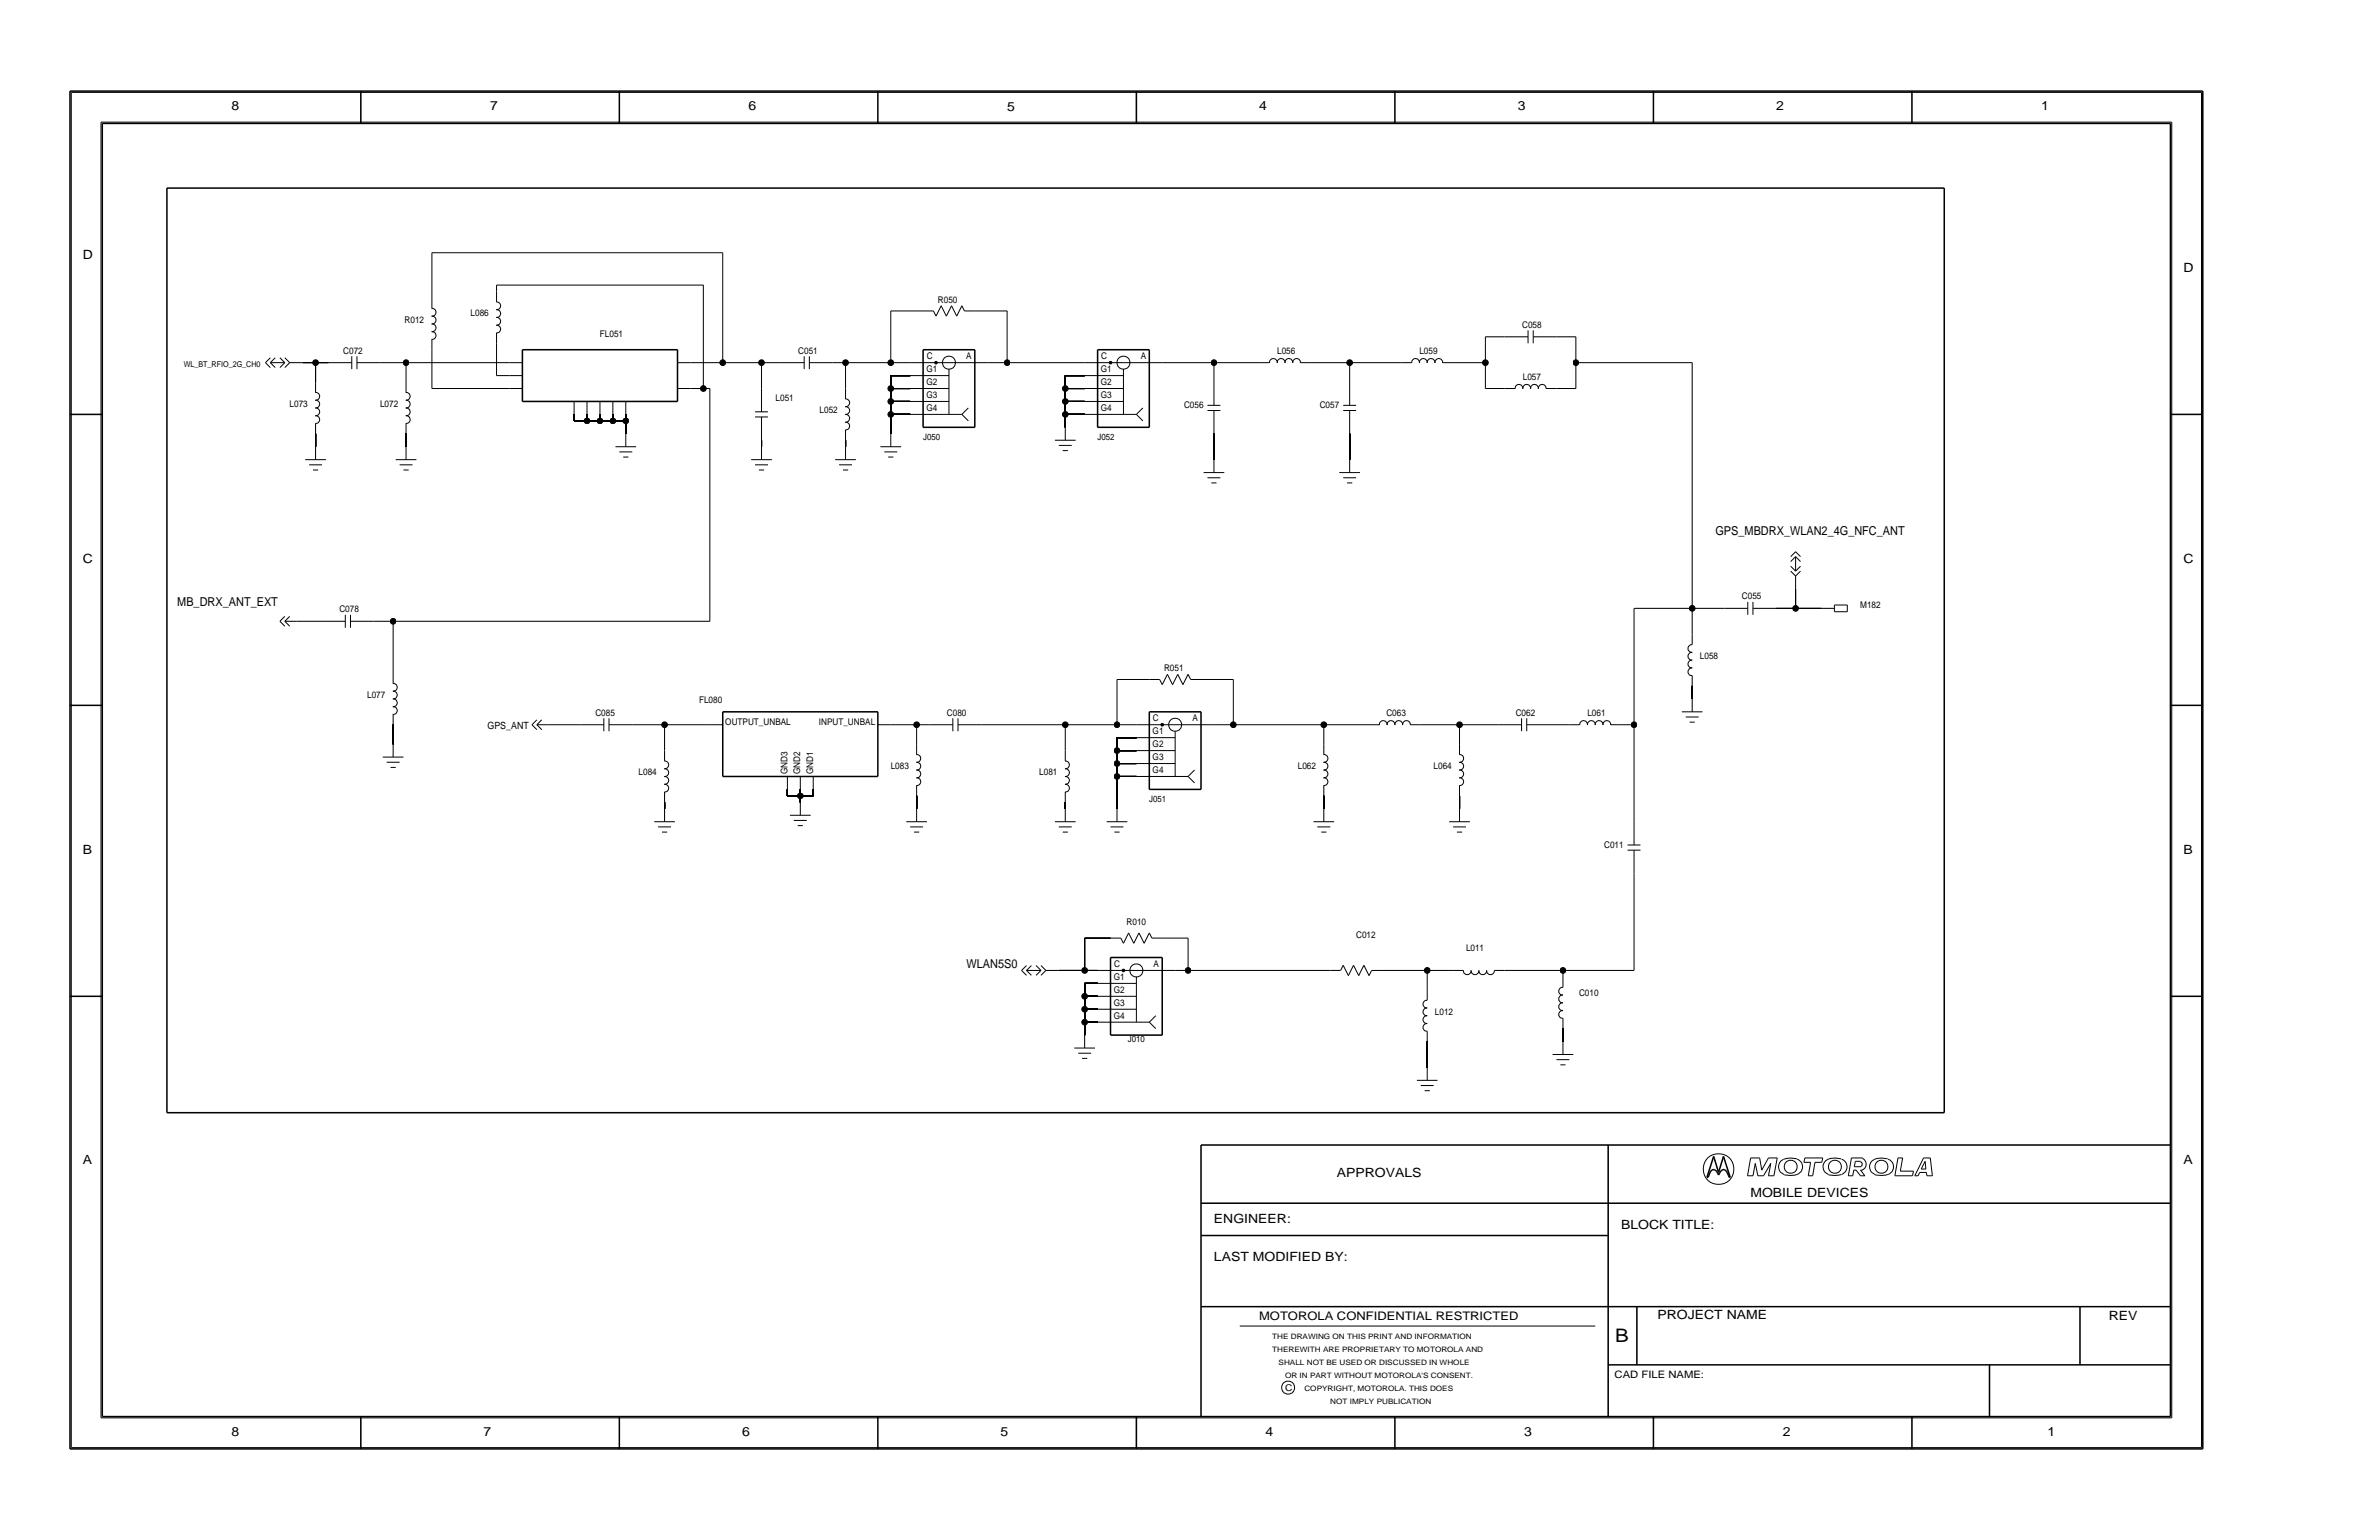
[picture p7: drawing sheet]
<svg xmlns="http://www.w3.org/2000/svg" width="432mm" height="279mm" viewBox="0 0 432 279" stroke-linecap="round" stroke-linejoin="round" font-family="sans-serif">
<defs><g id="words">
<text font-size="3.4" x="293.2" y="243.5">B</text>
<g font-size="2.3">
<text x="42" y="20">8</text>
<text x="89" y="20">7</text>
<text x="135.9" y="20">6</text>
<text x="182.8" y="20">5</text>
<text x="228.5" y="20">4</text>
<text x="275.5" y="20">3</text>
<text x="322.4" y="20">2</text>
<text x="370.5" y="20">1</text>
<text x="15" y="47">D</text>
<text x="396.3" y="49.4">D</text>
<text x="15" y="102.2">C</text>
<text x="396.3" y="102.2">C</text>
<text x="15" y="155">B</text>
<text x="396.3" y="155">B</text>
<text x="15" y="211.3">A</text>
<text x="242.6" y="213.6">APPROVALS</text>
<text x="396.3" y="211.3">A</text>
<text x="220.3" y="221.8">ENGINEER:</text>
<text x="317.7" y="217.1">MOBILE DEVICES</text>
<text x="294.2" y="223">BLOCK TITLE:</text>
<text x="220.3" y="228.9">LAST MODIFIED BY:</text>
<text x="300.9" y="239.3">PROJECT NAME</text>
<text x="382.7" y="239.4">REV</text>
<text x="42" y="260.5">8</text>
<text x="87.8" y="260.5">7</text>
<text x="134.7" y="260.5">6</text>
<text x="181.6" y="260.5">5</text>
<text x="229.7" y="260.5">4</text>
<text x="276.6" y="260.5">3</text>
<text x="323.6" y="260.5">2</text>
<text x="371.7" y="260.5">1</text>
</g>
<g font-size="2.2">
<text x="311.4" y="97">GPS_MBDRX_WLAN2_4G_NFC_ANT</text>
<text x="32.2" y="109.9">MB_DRX_ANT_EXT</text>
<text x="175.4" y="175.6">WLAN5S0</text>
</g>
<text font-size="2.1" x="228.5" y="239.4">MOTOROLA CONFIDENTIAL RESTRICTED</text>
<text font-size="1.9" x="293.1" y="250">CAD FILE NAME:</text>
<text font-size="1.8" x="88.5" y="132.2">GPS_ANT</text>
<g font-size="1.7">
<text x="73.4" y="58.6">R012</text>
<text x="85.4" y="57.4">L086</text>
<text x="170.2" y="54.9">R050</text>
<text x="276.3" y="59.5">C058</text>
<text x="62.3" y="64.2">C072</text>
<text x="108.9" y="61.1">FL051</text>
<text x="144.9" y="64.2">C051</text>
<text x="168.2" y="65.1">C</text>
<text x="175.4" y="65.1">A</text>
<text x="199.9" y="65.1">C</text>
<text x="207.1" y="65.1">A</text>
<text x="231.8" y="64.2">L056</text>
<text x="257.6" y="64.2">L059</text>
<text x="168.2" y="69.9">G2</text>
<text x="168.2" y="67.5">G1</text>
<text x="199.8" y="69.9">G2</text>
<text x="199.8" y="67.5">G1</text>
<text x="276.4" y="68.9">L057</text>
<text x="52.6" y="73.8">L073</text>
<text x="69" y="73.8">L072</text>
<text x="140.8" y="72.8">L051</text>
<text x="148.8" y="75">L052</text>
<text x="168.2" y="72.2">G3</text>
<text x="168.2" y="74.6">G4</text>
<text x="199.8" y="72.2">G3</text>
<text x="199.8" y="74.6">G4</text>
<text x="214.9" y="74">C056</text>
<text x="239.5" y="74">C057</text>
<text x="61.6" y="111.1">C078</text>
<text x="316.2" y="108.7">C055</text>
<text x="337.6" y="110.4">M182</text>
<text x="308.6" y="119.6">L058</text>
<text x="211.3" y="121.8">R051</text>
<text x="66.6" y="126.6">L077</text>
<text x="108.1" y="129.8">C085</text>
<text x="126.9" y="127.5">FL080</text>
<text x="131.7" y="131.5">OUTPUT_UNBAL</text>
<text x="148.6" y="131.5">INPUT_UNBAL</text>
<text x="171.9" y="129.8">C080</text>
<text x="209.3" y="130.8">C</text>
<text x="216.4" y="130.8">A</text>
<text x="251.6" y="129.8">C063</text>
<text x="275.1" y="129.8">C062</text>
<text x="288.1" y="129.9">L061</text>
<text x="209.2" y="137.9">G3</text>
<text x="209.2" y="135.6">G2</text>
<text x="209.2" y="133.2">G1</text>
<text x="115.9" y="140.7">L084</text>
<text x="142.9" y="140.4" transform="rotate(-90 142.9 140.4)">GND3</text>
<text x="145.3" y="140.4" transform="rotate(-90 145.3 140.4)">GND2</text>
<text x="147.6" y="140.4" transform="rotate(-90 147.6 140.4)">GND1</text>
<text x="161.7" y="139.5">L083</text>
<text x="188.6" y="140.7">L081</text>
<text x="209.2" y="140.3">G4</text>
<text x="235.6" y="139.5">L062</text>
<text x="260.2" y="139.5">L064</text>
<text x="291.2" y="153.8">C011</text>
<text x="204.5" y="167.9">R010</text>
<text x="246.1" y="170.2">C012</text>
<text x="266.1" y="172.5">L011</text>
<text x="202.2" y="177.8">G1</text>
<text x="202.2" y="175.4">C</text>
<text x="209.4" y="175.4">A</text>
<text x="202.2" y="182.5">G3</text>
<text x="202.2" y="184.8">G4</text>
<text x="202.2" y="180.2">G2</text>
<text x="260.5" y="184.1">L012</text>
<text x="286.6" y="180.8">C010</text>
<text x="233.2" y="252.3">C</text>
</g>
<g font-size="1.6">
<text x="167.5" y="79.9">J050</text>
<text x="199.2" y="79.9">J052</text>
<text x="208.6" y="145.6">J051</text>
<text x="204.7" y="189">J010</text>
</g>
<text font-size="1.5" x="33.3" y="66.5">WL_BT_RFIO_2G_CH0</text>
<g font-size="1.4">
<text x="230.9" y="242.9">THE DRAWING ON THIS PRINT AND INFORMATION</text>
<text x="230.9" y="245.3">THEREWITH ARE PROPRIETARY TO MOTOROLA AND</text>
<text x="232.1" y="247.6">SHALL NOT BE USED OR DISCUSSED IN WHOLE</text>
<text x="233.2" y="250">OR IN PART WITHOUT MOTOROLA'S CONSENT.</text>
<text x="236.8" y="252.3">COPYRIGHT, MOTOROLA. THIS DOES</text>
<text x="241.5" y="254.7">NOT IMPLY PUBLICATION</text>
</g>
</g></defs>
<!-- layer: Nets -->
<g fill="none" stroke="#000" stroke-width=".18">
<path d="M78.4 45.9v8.2zM78.4 45.9h52.8zM90.1 51.7v1.2zM90.1 51.7h37.6zM127.7 51.7v18.8zM131.2 45.9v19.9zM161.7 56.4v9.4zM161.7 56.4h5.8zM176.9 56.4h5.9zM182.8 56.4v9.4zM54.9 65.8h2.4zM57.3 78.7v2.3z"/>
<path d="M57.3 65.8v3.5zM57.3 65.8h2.3zM69 65.8h4.7zM73.7 78.7v2.3zM73.7 65.8v3.5zM73.7 65.8h18.8zM78.4 63.5v7zM78.4 70.5h14.1zM90.1 62.3v5.8zM90.1 68.1h2.4zM104.2 75.2v1.2zM104.2 76.4h2.3z"/>
<path d="M106.5 75.2v1.2zM106.5 76.4h2.4zM108.9 75.2v1.2zM108.9 76.4h2.3zM111.2 75.2v1.2zM111.2 76.4h2.4zM113.6 75.2v1.2zM113.6 76.4v2.3zM125.3 65.8h5.9zM125.3 70.5h2.4zM127.7 70.5h1.1zM128.8 70.5v42.2z"/>
<path d="M131.2 65.8h7zM138.2 65.8h3.5zM138.2 79.9v1.1zM138.2 65.8v4.7zM151.1 65.8h2.4zM153.5 65.8h8.2zM153.5 79.9v1.1zM153.5 65.8v4.7zM161.7 68.1h3.5zM161.7 65.8h3.5zM161.7 68.1v2.4zM161.7 70.5h3.5z"/>
<path d="M161.7 75.2h3.5zM161.7 75.2v3.5zM161.7 72.8v2.4zM161.7 70.5v2.3zM161.7 72.8h3.5zM179.3 65.8h3.5zM182.8 65.8h14.1zM193.4 68.1h3.5zM193.4 70.5h3.5zM193.4 75.2h3.5zM193.4 72.8h3.5zM193.4 68.1v2.4z"/>
<path d="M193.4 75.2v2.3zM193.4 72.8v2.4zM193.4 70.5v2.3zM211 65.8h9.3zM220.3 78.7v4.7zM220.3 65.8v3.5zM220.3 65.8h8.2zM237.9 65.8h7.1zM245 78.7v4.7zM245 65.8v3.5zM245 65.8h9.4zM263.7 65.8h5.9z"/>
<path d="M269.6 70.5h3.5zM269.6 65.8v4.7zM269.6 61.1v4.7zM269.6 61.1h3.5zM282.5 70.5h3.5zM282.5 61.1h3.5zM286 65.8v4.7zM286 61.1v4.7zM286 65.8h21.1zM307.1 65.8v44.6zM53.8 112.7h4.7zM67.8 112.7h3.6z"/>
<path d="M71.4 112.7v9.4zM71.4 112.7h57.4zM296.6 110.4h10.5zM296.6 110.4v21.1zM307.1 110.4v4.7zM307.1 110.4h5.9zM322.4 110.4h3.5zM325.9 110.4h4.7zM325.9 106.9v3.5zM71.4 131.5v3.5zM99.5 131.5h5.9zM114.8 131.5h5.8z"/>
<path d="M120.6 131.5v4.7zM120.6 131.5h8.2zM161.7 131.5h4.7zM166.4 131.5v3.5zM166.4 131.5h2.3zM178.1 131.5h15.3zM193.4 131.5v4.7zM193.4 131.5h9.3zM202.7 133.8h3.6zM202.7 131.5h3.6zM202.7 133.8v2.4zM202.7 136.2h3.6z"/>
<path d="M202.7 136.2v2.3zM202.7 138.5h3.6zM202.7 138.5v2.4zM202.7 123.3v8.2zM202.7 123.3h5.9zM218 123.3h5.9zM220.3 131.5h3.6zM223.9 131.5h16.4zM223.9 123.3v8.2zM240.3 131.5v3.5zM240.3 131.5h8.2zM257.9 131.5h7z"/>
<path d="M264.9 131.5v3.5zM264.9 131.5h7.1zM281.3 131.5h3.6zM294.2 131.5h2.4zM296.6 131.5v17.6zM307.1 124.5v2.3zM120.6 145.6v1.1zM142.9 143.2v1.2zM142.9 144.4h2.4zM145.3 144.4v1.2zM145.3 143.2v1.2zM145.3 144.4h2.3z"/>
<path d="M147.6 143.2v1.2zM166.4 144.4v2.3zM193.4 145.6v1.1zM202.7 140.9v5.8zM202.7 140.9h3.6zM240.3 144.4v2.3zM264.9 144.4v2.3zM296.6 158.5v17.6zM192.2 176.1h4.7zM196.9 178.4h2.3zM196.9 178.4v2.4zM196.9 170.2h4.7z"/>
<path d="M196.9 176.1h2.3zM196.9 170.2v5.9zM211 170.2h4.6zM213.3 176.1h2.3zM215.6 170.2v5.9zM215.6 176.1h25.9zM250.8 176.1h8.2zM259 176.1v3.5zM259 176.1h4.7zM273.1 176.1h10.6zM283.7 176.1v1.1zM283.7 176.1h12.9z"/>
<path d="M196.9 185.5v2.3zM196.9 185.5h2.3zM196.9 183.1v2.4zM196.9 180.8v2.3zM196.9 180.8h2.3zM196.9 183.1h2.3zM259 189v4.7zM283.7 186.6v2.4z"/>
</g>
<path d="M30.3 34.1v167.8zM30.3 34.1h322.6zM352.9 34.1v167.8zM30.3 201.9h322.6z" fill="none" stroke="#000" stroke-width=".28"/>
<g fill="#000" stroke="#000" stroke-width=".18">
<circle cx="57.3" cy="65.8" r=".52"/>
<circle cx="73.7" cy="65.8" r=".52"/>
<circle cx="106.5" cy="76.4" r=".52"/>
<circle cx="108.9" cy="76.4" r=".52"/>
<circle cx="111.2" cy="76.4" r=".52"/>
<circle cx="113.6" cy="76.4" r=".52"/>
<circle cx="127.7" cy="70.5" r=".52"/>
<circle cx="131.2" cy="65.8" r=".52"/>
<circle cx="138.2" cy="65.8" r=".52"/>
<circle cx="153.5" cy="65.8" r=".52"/>
<circle cx="161.7" cy="65.8" r=".52"/>
<circle cx="161.7" cy="70.5" r=".52"/>
<circle cx="161.7" cy="72.8" r=".52"/>
<circle cx="161.7" cy="75.2" r=".52"/>
<circle cx="182.8" cy="65.8" r=".52"/>
<circle cx="193.4" cy="72.8" r=".52"/>
<circle cx="193.4" cy="75.2" r=".52"/>
<circle cx="193.4" cy="70.5" r=".52"/>
<circle cx="220.3" cy="65.8" r=".52"/>
<circle cx="245" cy="65.8" r=".52"/>
<circle cx="269.6" cy="65.8" r=".52"/>
<circle cx="286" cy="65.8" r=".52"/>
<circle cx="71.4" cy="112.7" r=".52"/>
<circle cx="307.1" cy="110.4" r=".52"/>
<circle cx="325.9" cy="110.4" r=".52"/>
<circle cx="120.6" cy="131.5" r=".52"/>
<circle cx="166.4" cy="131.5" r=".52"/>
<circle cx="193.4" cy="131.5" r=".52"/>
<circle cx="202.7" cy="136.2" r=".52"/>
<circle cx="202.7" cy="138.5" r=".52"/>
<circle cx="202.7" cy="131.5" r=".52"/>
<circle cx="223.9" cy="131.5" r=".52"/>
<circle cx="240.3" cy="131.5" r=".52"/>
<circle cx="264.9" cy="131.5" r=".52"/>
<circle cx="296.6" cy="131.5" r=".52"/>
<circle cx="145.3" cy="144.4" r=".52"/>
<circle cx="202.7" cy="140.9" r=".52"/>
<circle cx="196.9" cy="176.1" r=".52"/>
<circle cx="215.6" cy="176.1" r=".52"/>
<circle cx="259" cy="176.1" r=".52"/>
<circle cx="283.7" cy="176.1" r=".52"/>
<circle cx="196.9" cy="180.8" r=".52"/>
<circle cx="196.9" cy="183.1" r=".52"/>
<circle cx="196.9" cy="185.5" r=".52"/>
</g>
<!-- layer: Components -->
<g fill="none" stroke="#000" stroke-width=".18">
<path d="M78.3 56a.69 .69 0 0 1 .8 .7 .69 .69 0 0 1-.8 .7M78.3 58.8a.69 .69 0 0 1 .8 .7 .69 .69 0 0 1-.8 .7M78.3 57.4a.69 .69 0 0 1 .8 .7 .69 .69 0 0 1-.8 .7M78.4 54.1v1.8zM90.1 54.8a.69 .69 0 0 1 .8 .7 .69 .69 0 0 1-.8 .7M90.1 57.6a.69 .69 0 0 1 .8 .7 .69 .69 0 0 1-.8 .7M90.1 59a.69 .69 0 0 1 .8 .7 .69 .69 0 0 1-.8 .7M90.1 56.2a.69 .69 0 0 1 .8 .7 .69 .69 0 0 1-.8 .7M90.1 52.9v1.9zM167.5 56.4h1.9zM169.4 56.4l.5 1zM170.8 55.5l-.9 1.9z"/>
<path d="M170.8 55.5l1 1.9zM172.7 55.5l.9 1.9zM172.7 55.5l-.9 1.9zM174.6 55.5l-1 1.9zM174.6 55.5l.5 .9zM175.1 56.4h1.8zM277.3 59.9v2.4zM278.3 59.9v2.4zM48.2 65.8l.9-.9zM48.2 65.8l.9 .9zM49.1 65.8h2.6zM49.1 65.8l.9-.9z"/>
<path d="M49.1 65.8l.9 .9zM50.8 66.7l.9-.9zM50.8 64.9l.9 .9zM51.7 66.7l.9-.9zM51.7 64.9l.9 .9zM52.6 65.8h2.3zM57.2 71.2a.69 .69 0 0 1 .8 .7 .69 .69 0 0 1-.8 .7M57.2 74.1a.69 .69 0 0 1 .8 .6 .69 .69 0 0 1-.8 .7M57.2 75.5a.69 .69 0 0 1 .8 .6 .69 .69 0 0 1-.8 .7M57.2 72.6a.69 .69 0 0 1 .8 .7 .69 .69 0 0 1-.8 .7M57.3 76.8v1.9zM57.3 69.3v1.9z"/>
<path d="M59.6 65.8h4.2zM63.8 64.6v2.4zM64.8 65.8h4.2zM64.8 64.6v2.4zM73.7 71.2a.69 .69 0 0 1 .7 .7 .69 .69 0 0 1-.7 .7M73.7 74.1a.69 .69 0 0 1 .7 .6 .69 .69 0 0 1-.7 .7M73.7 75.5a.69 .69 0 0 1 .7 .6 .69 .69 0 0 1-.7 .7M73.7 72.6a.69 .69 0 0 1 .7 .7 .69 .69 0 0 1-.7 .7M73.7 76.8v1.9zM73.7 69.3v1.9zM78.3 60.2a.69 .69 0 0 1 .8 .7 .69 .69 0 0 1-.8 .7M78.4 61.6v1.9z"/>
<path d="M90.1 60.4v1.9zM92.5 65.8h2.3zM92.5 70.5h2.3zM92.5 68.1h2.3zM104.2 72.8v2.4zM106.5 72.8v2.4zM108.9 72.8v2.4zM111.2 72.8v2.4zM113.6 72.8v2.4zM113.6 78.7v2.3zM123 65.8h2.3zM123 70.5h2.3z"/>
<path d="M137 75.7h2.4zM137 74.7h2.4zM138.2 75.7v4.2zM138.2 70.5v4.2zM141.7 65.8h4.3zM146 64.6v2.4zM146.9 65.8h4.2zM146.9 64.6v2.4zM153.4 72.4a.69 .69 0 0 1 .8 .7 .69 .69 0 0 1-.8 .7M153.4 75.2a.69 .69 0 0 1 .8 .7 .69 .69 0 0 1-.8 .7M153.4 76.6a.69 .69 0 0 1 .8 .7 .69 .69 0 0 1-.8 .7M153.4 73.8a.69 .69 0 0 1 .8 .7 .69 .69 0 0 1-.8 .7"/>
<path d="M153.5 78v1.9zM153.5 70.5v1.9zM161.7 78.7v2.3zM165.2 75.2h9.4zM165.2 65.8h14.1zM165.2 72.8h7zM165.2 70.5h7zM165.2 68.1h7zM172.2 67v8.2zM174.6 75.2l1.2 1.2zM175.8 74l-1.2 1.2zM191.5 79.9h3.7z"/>
<path d="M193.4 77.5v2.4zM196.9 72.8h7zM196.9 70.5h7zM196.9 68.1h7zM196.9 75.2h9.4zM196.9 65.8h14.1zM203.9 67v8.2zM206.3 75.2l1.1 1.2zM207.4 74l-1.1 1.2zM219.2 74.5h2.3zM219.2 73.5h2.3zM220.3 74.5v4.2z"/>
<path d="M220.3 69.3v4.2zM228.5 65.8h1.9zM230.4 65.8a.69 .69 0 0 1 .7-.7 .69 .69 0 0 1 .7 .7M231.8 65.8a.69 .69 0 0 1 .7-.7 .69 .69 0 0 1 .7 .7M233.2 65.8a.69 .69 0 0 1 .7-.7 .69 .69 0 0 1 .7 .7M234.6 65.8a.69 .69 0 0 1 .7-.7 .69 .69 0 0 1 .7 .7M236.1 65.8h1.8zM243.8 74.5h2.3zM243.8 73.5h2.3zM245 74.5v4.2zM245 69.3v4.2zM254.4 65.8h1.8z"/>
<path d="M256.2 65.8a.69 .69 0 0 1 .7-.7 .69 .69 0 0 1 .7 .7M257.6 65.8a.69 .69 0 0 1 .7-.7 .69 .69 0 0 1 .7 .7M259 65.8a.69 .69 0 0 1 .7-.7 .69 .69 0 0 1 .7 .7M260.5 65.8a.69 .69 0 0 1 .6-.7 .69 .69 0 0 1 .7 .7M261.9 65.8h1.8zM273.1 61.1h4.2zM273.1 70.5h1.9zM275 70.5a.69 .69 0 0 1 .7-.8 .69 .69 0 0 1 .7 .8M276.4 70.5a.69 .69 0 0 1 .7-.8 .69 .69 0 0 1 .7 .8M277.8 70.5a.69 .69 0 0 1 .7-.8 .69 .69 0 0 1 .7 .8M278.3 61.1h4.2zM279.2 70.5a.69 .69 0 0 1 .7-.8 .69 .69 0 0 1 .7 .8"/>
<path d="M280.6 70.5h1.9zM55.4 83.4h3.8zM56.1 84.3h2.4zM56.8 85.3h.9zM57.3 81v2.4zM71.8 83.4h3.8zM72.5 84.3h2.4zM73.2 85.3h1zM73.7 81v2.4zM111.7 81h3.8zM112.4 82h2.4zM113.1 82.9h1z"/>
<path d="M136.3 83.4h3.8zM137 84.3h2.4zM137.8 85.3h.9zM138.2 81v2.4zM151.6 83.4h3.7zM152.3 84.3h2.3zM153 85.3h.9zM153.5 81v2.4zM159.8 81h3.8zM160.5 82h2.4zM161.2 82.9h1zM192.2 80.8h2.3z"/>
<path d="M192.9 81.8h.9zM218.5 85.7h3.7zM219.2 86.7h2.3zM219.9 87.6h.9zM220.3 83.4v2.3zM243.1 85.7h3.7zM243.8 86.7h2.3zM244.5 87.6h.9zM245 83.4v2.3zM50.8 112.7l.9-.9zM50.8 112.7l.9 .9zM51.7 112.7h2.1z"/>
<path d="M51.7 112.7l.9-.9zM51.7 112.7l.9 .9zM58.5 112.7h4.2zM62.7 111.5v2.4zM63.6 112.7h4.2zM63.6 111.5v2.4zM307.1 115.1v1.8zM307.1 117a.68 .68 0 0 0-.7 .7 .68 .68 0 0 0 .7 .7M307.1 119.8a.68 .68 0 0 0-.7 .7 .68 .68 0 0 0 .7 .7M307.1 118.4a.68 .68 0 0 0-.7 .7 .68 .68 0 0 0 .7 .7M313 110.4h4.2zM317.2 109.2v2.3z"/>
<path d="M318.2 110.4h4.2zM318.2 109.2v2.3zM325 102.7l.9 .9zM325 101.9l.9-.9zM325 101l.9-.9zM325 103.6l.9 .9zM325.9 103.6l.9-.9zM325.9 101v2.6zM325.9 101l.9 .9zM325.9 100.1l.9 .9zM325.9 104.5l.9-.9zM325.9 104.5v2.4z"/>
<path d="M330.6 110.4h2.4zM333 111h2.3zM333 109.8v1.2zM333 109.8h2.3zM335.3 109.8v1.2zM69.5 137.4h3.7zM70.2 138.3h2.3zM70.9 139.2h.9zM71.3 124a.69 .69 0 0 1 .8 .7 .69 .69 0 0 1-.8 .7M71.3 126.8a.69 .69 0 0 1 .8 .7 .69 .69 0 0 1-.8 .7M71.3 128.3a.69 .69 0 0 1 .8 .6 .69 .69 0 0 1-.8 .7M71.3 125.4a.69 .69 0 0 1 .8 .7 .69 .69 0 0 1-.8 .7"/>
<path d="M71.4 129.6v1.9zM71.4 122.1v1.9zM71.4 135v2.4zM96.6 131.5l.8-.9zM96.6 131.5l.8 .9zM97.4 131.5h2.1zM97.4 131.5l.9-.9zM97.4 131.5l.9 .9zM105.4 131.5h4.2zM109.6 130.3v2.4zM110.5 131.5h4.3zM110.5 130.3v2.4z"/>
<path d="M120.6 138.1a.69 .69 0 0 1 .8 .7 .69 .69 0 0 1-.8 .7M120.6 139.5a.69 .69 0 0 1 .8 .7 .69 .69 0 0 1-.8 .7M120.6 136.2v1.9zM128.8 131.5h2.4zM159.3 131.5h2.4zM166.3 136.9a.69 .69 0 0 1 .8 .7 .69 .69 0 0 1-.8 .7M166.3 139.7a.69 .69 0 0 1 .8 .7 .69 .69 0 0 1-.8 .7M166.3 138.3a.69 .69 0 0 1 .8 .7 .69 .69 0 0 1-.8 .7M166.4 135v1.9zM168.7 131.5h4.2zM172.9 130.3v2.4zM173.9 131.5h4.2z"/>
<path d="M173.9 130.3v2.4zM193.3 138.1a.69 .69 0 0 1 .8 .7 .69 .69 0 0 1-.8 .7M193.3 139.5a.69 .69 0 0 1 .8 .7 .69 .69 0 0 1-.8 .7M193.4 136.2v1.9zM206.3 131.5h14zM206.3 138.5h7zM206.3 136.2h7zM206.3 133.8h7zM208.6 123.3h1.9zM210.5 123.3l.5 .9zM211.9 122.3l-.9 1.9zM211.9 122.3l.9 1.9z"/>
<path d="M213.3 132.7v8.2zM213.8 122.3l.9 1.9zM213.8 122.3l-1 1.9zM215.6 122.3l-.9 1.9zM215.6 122.3l.5 1zM216.1 123.3h1.9zM216.8 139.7l-1.2 1.2zM240.2 136.9a.69 .69 0 0 1 .8 .7 .69 .69 0 0 1-.8 .7M240.2 139.7a.69 .69 0 0 1 .8 .7 .69 .69 0 0 1-.8 .7M240.2 138.3a.69 .69 0 0 1 .8 .7 .69 .69 0 0 1-.8 .7M240.3 135v1.9zM248.5 131.5h1.9z"/>
<path d="M250.4 131.5a.69 .69 0 0 1 .6-.8 .69 .69 0 0 1 .7 .8M251.8 131.5a.69 .69 0 0 1 .7-.8 .69 .69 0 0 1 .6 .8M253.2 131.5a.69 .69 0 0 1 .7-.8 .69 .69 0 0 1 .6 .8M254.6 131.5a.69 .69 0 0 1 .7-.8 .69 .69 0 0 1 .7 .8M256 131.5h1.9zM264.9 136.9a.69 .69 0 0 1 .8 .7 .69 .69 0 0 1-.8 .7M264.9 139.7a.69 .69 0 0 1 .8 .7 .69 .69 0 0 1-.8 .7M264.9 138.3a.69 .69 0 0 1 .8 .7 .69 .69 0 0 1-.8 .7M264.9 135v1.9zM272 131.5h4.2zM276.2 130.3v2.4zM277.1 131.5h4.2z"/>
<path d="M277.1 130.3v2.4zM284.9 131.5h1.8zM286.7 131.5a.69 .69 0 0 1 .7-.8 .69 .69 0 0 1 .7 .8M288.1 131.5a.69 .69 0 0 1 .7-.8 .69 .69 0 0 1 .7 .8M289.5 131.5a.69 .69 0 0 1 .7-.8 .69 .69 0 0 1 .7 .8M291 131.5a.69 .69 0 0 1 .6-.8 .69 .69 0 0 1 .7 .8M292.4 131.5h1.8zM305.3 129.1h3.7zM306 130.1h2.3zM306.7 131h.9zM307.1 122.6v1.9zM307.1 126.8v2.3z"/>
<path d="M307.1 121.2a.68 .68 0 0 0-.7 .7 .68 .68 0 0 0 .7 .7M118.7 149.1h3.8zM119.5 150h2.3zM120.2 151h.9zM120.6 140.9a.69 .69 0 0 1 .8 .7 .69 .69 0 0 1-.8 .7M120.6 142.3a.69 .69 0 0 1 .8 .7 .69 .69 0 0 1-.8 .7M120.6 146.7v2.4zM120.6 143.7v1.9zM142.9 140.9v2.3zM143.4 147.9h3.7zM144.1 148.9h2.3zM144.8 149.8h.9z"/>
<path d="M145.3 140.9v2.3zM145.3 145.6v2.3zM147.6 140.9v2.3zM164.5 149.1h3.8zM165.2 150h2.3zM165.9 151h.9zM166.3 141.2a.69 .69 0 0 1 .8 .6 .69 .69 0 0 1-.8 .7M166.4 146.7v2.4zM166.4 142.5v1.9zM191.5 149.1h3.7zM192.2 150h2.3zM192.9 151h.9z"/>
<path d="M193.3 140.9a.69 .69 0 0 1 .8 .7 .69 .69 0 0 1-.8 .7M193.3 142.3a.69 .69 0 0 1 .8 .7 .69 .69 0 0 1-.8 .7M193.4 143.7v1.9zM193.4 146.7v2.4zM200.9 149.1h3.7zM201.6 150h2.3zM202.3 151h.9zM202.7 146.7v2.4zM206.3 140.9h9.3zM215.6 140.9l1.2 1.1zM238.4 149.1h3.8zM239.1 150h2.4z"/>
<path d="M239.8 151h.9zM240.2 141.2a.69 .69 0 0 1 .8 .6 .69 .69 0 0 1-.8 .7M240.3 146.7v2.4zM240.3 142.5v1.9zM263 149.1h3.8zM263.7 150h2.4zM264.4 151h1zM264.9 141.2a.69 .69 0 0 1 .8 .6 .69 .69 0 0 1-.8 .7M264.9 146.7v2.4zM264.9 142.5v1.9zM295.4 153.3h2.4zM295.4 154.2h2.4z"/>
<path d="M296.6 154.2v4.3zM296.6 149.1v4.2zM185.4 176.1l.9-.9zM185.4 176.1l.9 .9zM186.3 176.1h2.6zM186.3 176.1l.9-.9zM186.3 176.1l.9 .9zM188.1 177l.8-.9zM188.1 175.2l.8 .9zM188.9 177l.9-.9zM188.9 175.2l.9 .9zM189.8 176.1h2.4z"/>
<path d="M199.2 178.4h7.1zM199.2 176.1h14.1zM201.6 170.2h1.8zM203.4 170.2l.5 .9zM204.9 169.3l-1 1.8zM204.9 169.3l.9 1.8zM206.3 177.2v8.3zM206.7 169.3l1 1.8zM206.7 169.3l-.9 1.8zM208.6 169.3l-.9 1.8zM208.6 169.3l.5 .9zM209.1 170.2h1.9z"/>
<path d="M241.5 176.1h1.8zM243.8 175.1l-.5 1zM243.8 175.1l.9 1.9zM245.7 175.1l-1 1.9zM245.7 175.1l.9 1.9zM247.6 175.1l-1 1.9zM247.6 175.1l.9 1.9zM249 176.1l-.5 .9zM249 176.1h1.8zM259 179.6v1.9zM263.7 176.1h1.9zM265.6 176.1a.68 .68 0 0 0 .7 .7 .68 .68 0 0 0 .7-.7"/>
<path d="M267 176.1a.68 .68 0 0 0 .7 .7 .68 .68 0 0 0 .7-.7M268.4 176.1a.68 .68 0 0 0 .7 .7 .68 .68 0 0 0 .7-.7M269.8 176.1a.68 .68 0 0 0 .7 .7 .68 .68 0 0 0 .7-.7M271.2 176.1h1.9zM283.7 177.2v1.9zM283.7 179.2a.68 .68 0 0 0-.8 .6 .68 .68 0 0 0 .8 .7M195 190.1h3.8zM195.7 191.1h2.3zM196.4 192h.9zM196.9 187.8v2.3zM199.2 183.1h7.1zM199.2 180.8h7.1z"/>
<path d="M199.2 185.5h9.4zM208.6 185.5l1.2 1.1zM209.8 184.3l-1.2 1.2zM257.2 196h3.7zM257.9 196.9h2.3zM258.6 197.9h.9zM259 193.7v2.3zM259 187.1v1.9zM259 181.5a.68 .68 0 0 0-.7 .7 .68 .68 0 0 0 .7 .7M259 184.3a.68 .68 0 0 0-.7 .7 .68 .68 0 0 0 .7 .7M259 185.7a.68 .68 0 0 0-.7 .7 .68 .68 0 0 0 .7 .7M259 182.9a.68 .68 0 0 0-.7 .7 .68 .68 0 0 0 .7 .7"/>
<path d="M281.8 191.3h3.8zM282.5 192.3h2.4zM283.2 193.2h1zM283.7 189v2.3zM283.7 184.7v1.9zM283.7 180.6a.68 .68 0 0 0-.8 .7 .68 .68 0 0 0 .8 .6M283.7 183.4a.68 .68 0 0 0-.8 .7 .68 .68 0 0 0 .8 .6M283.7 182a.68 .68 0 0 0-.8 .7 .68 .68 0 0 0 .8 .6"/>
<circle cx="172.2" cy="65.8" r="1.18"/>
<circle cx="203.9" cy="65.8" r="1.18"/>
<circle cx="213.3" cy="131.5" r="1.18"/>
<circle cx="206.3" cy="176.1" r="1.18"/>
</g>
<g fill="none" stroke="#000" stroke-width=".28">
<path d="M94.8 63.5v9.3zM94.8 72.8h28.2zM94.8 63.5h28.2zM123 63.5v9.3zM167.5 63.5h9.4zM167.5 77.5h9.4zM167.5 63.5v14zM176.9 63.5v14zM199.2 77.5h9.4zM199.2 63.5v14zM199.2 63.5h9.4zM208.6 63.5v14z"/>
<path d="M131.2 129.1h28.1zM131.2 129.1v11.8zM159.3 129.1v11.8zM208.6 129.1v14.1zM208.6 129.1h9.4zM218 129.1v14.1zM131.2 140.9h28.1zM208.6 143.2h9.4zM201.6 173.7v14.1zM201.6 173.7h9.4zM211 173.7v14.1zM201.6 187.8h9.4z"/>
</g>
<path d="M169.7 65.6h.4v.4h-.4zM201.4 65.6h.3v.4h-.3zM210.8 131.3h.3v.4h-.3zM203.7 175.9h.4v.3h-.4z" fill="#000" stroke="#000" stroke-width=".18"/>
<!-- layer: Page Border and Title Block -->
<g fill="none" stroke="#000" stroke-width=".28">
<path d="M12.7 16.5h387.1zM12.7 16.5v246.4zM65.5 16.5v5.9zM112.4 16.5v5.9zM159.3 16.5v5.9zM206.3 16.5v5.9zM253.2 16.5v5.9zM300.1 16.5v5.9zM347 16.5v5.9zM399.8 16.5v246.4zM18.6 22.4v234.6zM18.6 22.4h375.4z"/>
<path d="M394 22.4v234.6zM12.7 75.2h5.9zM394 75.2h5.8zM12.7 128h5.9zM394 128h5.8zM12.7 180.8h5.9zM394 180.8h5.8zM218 218.3h176zM218 207.7v49.3zM218 207.7h176zM291.9 207.7v49.3zM309.8 213.6h.2z"/>
<path d="M310.1 213.3l-.1 .3zM310.3 212.8l-.2 .5zM310.5 212.5l-.2 .3zM310.7 212.3l-.2 .2zM310.7 212.3l.2-.1zM310.9 212.2h.2zM311 209.8l-1.2 3.8zM311 209.8l.9 2.9zM311.1 212.2l.2 .1zM311.3 212.3l.3 .2zM311.6 212.5l.1 .3zM311.7 212.8l.2 .4z"/>
<path d="M312.1 212.8l-.2 .4zM312.4 212.5l-.3 .3zM312.5 212.3l-.1 .2zM312.5 212.3l.2-.1zM312.7 212.2h.3zM312.8 209.8l-.9 2.9zM312.8 209.8l1.2 3.8zM313 212.2l.1 .1zM313.1 212.3l.2 .2zM313.3 212.5l.2 .3zM313.5 212.8l.3 .5zM313.8 213.3l.1 .3z"/>
<path d="M313.9 213.6h.1zM218 237.1h176zM218 224.2h73.9zM297.1 237.1v10.5zM377.5 237.1v10.5zM18.6 257h375.4zM65.5 257v5.9zM112.4 257v5.9zM159.3 257v5.9zM206.3 257v5.9zM253.2 257v5.9zM291.9 247.6h102.1z"/>
<path d="M300.1 257v5.9zM347 257v5.9zM361.1 247.6v9.4zM12.7 262.9h387.1z"/>
</g>
<g fill="none" stroke="#000" stroke-width=".18">
<path d="M12.9 16.8h386.7zM12.9 16.8v245.8zM399.6 16.8v245.8zM18.3 22.2v235zM18.3 22.2h375.9zM394.2 22.2v235zM317.2 213.3h1zM317.7 210.1l-.5 3.2zM317.7 210.1h1.7zM318.6 211.1l-.4 2.2zM318.6 211.1l.5 2.2zM319.1 213.3h1z"/>
<path d="M319.4 210.1l.4 2.2zM321 210.1l-1.2 2.2zM321 213.3h1zM321 210.1h1.6zM321.4 211.1l-.4 2.2zM321.4 211.1l-1.3 2.2zM322.6 210.1l-.6 3.2zM323.8 210.3a1.48 1.48 0 0 0-1 1.4 1.48 1.48 0 0 0 1 1.4M326.1 210.3l-.1-.1a3.7 3.7 0 0 0-2.2 .1M326.2 210.3a1.51 1.51 0 0 1 .9 1.8 1.51 1.51 0 0 1-1.6 1.1l-1.7-.1M327.4 210.9h1.2zM327.6 210.1h3.2z"/>
<path d="M327.6 210.1l-.2 .8zM328.2 213.3h.8zM328.6 210.9l-.4 2.4zM329.4 210.9l-.4 2.4zM329.4 210.9h1.3zM330.8 210.1l-.1 .8zM334.2 210.3a2.77 2.77 0 0 0-3.1 .7 1.5 1.5 0 0 0 .8 2.1M334.2 213.1l-1.3 .2-1-.2M334.3 210.3a1.46 1.46 0 0 1 1 1.4 1.46 1.46 0 0 1-1 1.4M335.5 213.3h.8zM336 210.1l-.5 3.2zM336 210.1h2.1z"/>
<path d="M336.5 212.3l-.2 1zM336.5 212.3h.4zM336.6 211.7h1.1zM336.8 210.7l-.2 1zM336.8 210.7h.9zM336.9 212.3l.8 1zM337.6 210.8a.46 .46 0 0 1 .4 .4 .46 .46 0 0 1-.4 .5M337.7 212.3l.8 1zM337.7 212.3h.4zM337.7 213.3h.8zM338 210.2a1.15 1.15 0 0 1 .7 1 1.15 1.15 0 0 1-.7 1.1M342.6 210.3a2.77 2.77 0 0 0-3.1 .7 1.5 1.5 0 0 0 .8 2.1"/>
<path d="M342.7 213.1l-1.3 .2-1.1-.2M342.7 210.3a1.46 1.46 0 0 1 1 1.4 1.46 1.46 0 0 1-1 1.4M343.9 213.3h3.2zM344.5 210.1l-.6 3.2zM344.5 210.1h.8zM344.9 212.5h2.4zM345.3 210.1l-.4 2.4zM347.3 212.5l-.2 .8zM347.5 213.3h.7zM348.4 212.7l-.2 .6zM348.4 212.7h1.3zM348.7 212.1h.9z"/>
<path d="M349.1 210.1l-1.6 3.2zM349.1 210.1h1.3zM349.4 210.7l-.7 1.4zM349.4 210.7l.2 1.4zM349.7 212.7v.6zM349.7 213.3h1zM350.4 210.1l.3 3.2zM18.3 257.2h375.9zM225 240.6h64.5zM12.9 262.6h386.7z"/>
<circle cx="311.9" cy="212.1" r="2.79"/>
<circle cx="325" cy="211.7" r="1.18"/>
<circle cx="333" cy="211.7" r="1.18"/>
<circle cx="341.5" cy="211.7" r="1.18"/>
<circle cx="233.8" cy="251.8" r="1.18"/>
</g>
<use href="#words"/>
</svg>
